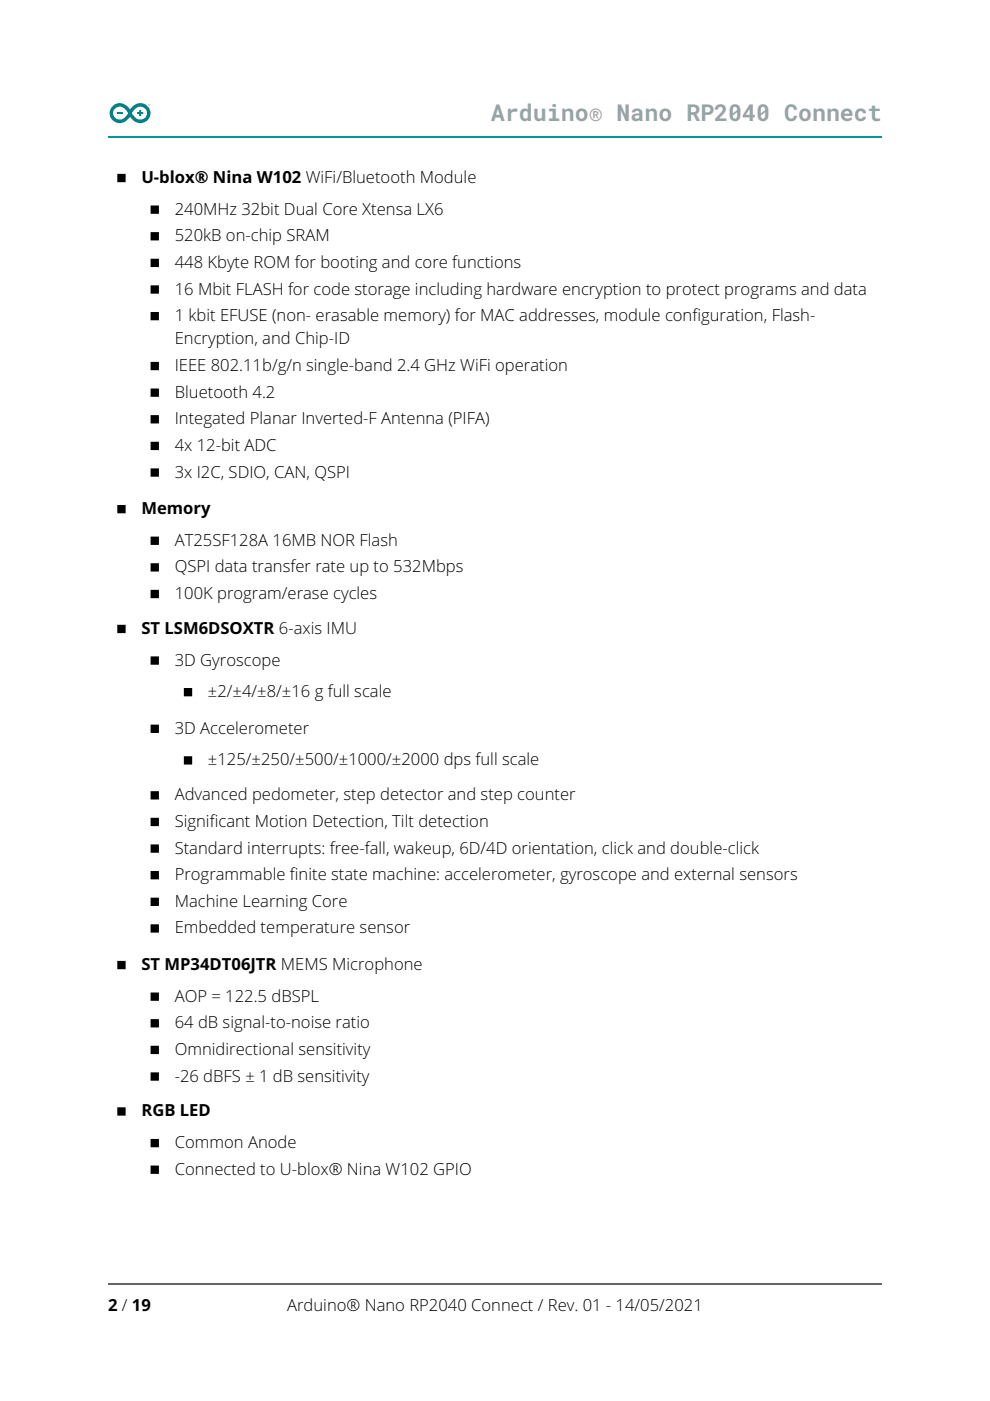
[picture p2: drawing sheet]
<svg xmlns="http://www.w3.org/2000/svg" width="210mm" height="297mm" viewBox="0 0 210 297" stroke-linecap="round" stroke-linejoin="round" font-family="sans-serif">
<defs><g id="words">
<text font-size="4.9" fill="#95a5a6" x="104.1" y="25.8">Arduino® Nano RP2040 Connect</text>
<g font-size="3.5">
<text x="30" y="38.8">U-blox® Nina W102 WiFi/Bluetooth Module</text>
<text x="37" y="45.5">240MHz 32bit Dual Core Xtensa LX6</text>
<text x="37" y="51.2">520kB on-chip SRAM</text>
<text x="37" y="56.8">448 Kbyte ROM for booting and core functions</text>
<text x="37" y="62.4">16 Mbit FLASH for code storage including hardware encryption to protect programs and data</text>
<text x="37" y="68.1">1 kbit EFUSE (non- erasable memory) for MAC addresses, module configuration, Flash-</text>
<text x="37" y="73">Encryption, and Chip-ID</text>
<text x="37" y="78.7">IEEE 802.11b/g/n single-band 2.4 GHz WiFi operation</text>
<text x="37" y="84.3">Bluetooth 4.2</text>
<text x="37" y="90">Integated Planar Inverted-F Antenna (PIFA)</text>
<text x="37" y="95.6">4x 12-bit ADC</text>
<text x="37" y="101.2">3x I2C, SDIO, CAN, QSPI</text>
<text x="30" y="109">Memory</text>
<text x="37" y="115.7">AT25SF128A 16MB NOR Flash</text>
<text x="37" y="121.4">QSPI data transfer rate up to 532Mbps</text>
<text x="37" y="127">100K program/erase cycles</text>
<text x="30" y="134.4">ST LSM6DSOXTR 6-axis IMU</text>
<text x="37" y="141.1">3D Gyroscope</text>
<text x="44.1" y="147.8">±2/±4/±8/±16 g full scale</text>
<text x="37" y="155.6">3D Accelerometer</text>
<text x="44.1" y="162.3">±125/±250/±500/±1000/±2000 dps full scale</text>
<text x="37" y="169.7">Advanced pedometer, step detector and step counter</text>
<text x="37" y="175.3">Significant Motion Detection, Tilt detection</text>
<text x="37" y="181">Standard interrupts: free-fall, wakeup, 6D/4D orientation, click and double-click</text>
<text x="37" y="186.6">Programmable finite state machine: accelerometer, gyroscope and external sensors</text>
<text x="37" y="192.3">Machine Learning Core</text>
<text x="37" y="197.9">Embedded temperature sensor</text>
<text x="30" y="205.7">ST MP34DT06JTR MEMS Microphone</text>
<text x="37" y="212.4">AOP = 122.5 dBSPL</text>
<text x="37" y="218">64 dB signal-to-noise ratio</text>
<text x="37" y="223.7">Omnidirectional sensitivity</text>
<text x="37" y="229.3">-26 dBFS ± 1 dB sensitivity</text>
<text x="30" y="236.7">RGB LED</text>
<text x="37" y="243.4">Common Anode</text>
<text x="37" y="249.1">Connected to U-blox® Nina W102 GPIO</text>
<text x="22.9" y="278">2 / 19</text>
<text x="60.9" y="278">Arduino® Nano RP2040 Connect / Rev. 01 - 14/05/2021</text>
</g>
</g></defs>
<path d="M22.9 29.1h164.1" fill="none" stroke="#00979d" stroke-width=".35"/>
<path d="M23.9 22.5a2.18 2.18 0 0 0 .3 3.2 2.18 2.18 0 0 0 3.1-.6l.3-.4a2.22 2.22 0 0 0 2.9 1.2 2.22 2.22 0 0 0 1.1-3 2.32 2.32 0 0 0-4 .3 2.36 2.36 0 0 0-3.7-.7zM24.2 23.2a1.65 1.65 0 0 1 2.8 .5l.2 .3a1.84 1.84 0 0 1-2.7 1.1 1.34 1.34 0 0 1-.3-1.9zM28.7 23.1l-.7 .9a1.83 1.83 0 0 0 2.6 1.1 1.4 1.4 0 0 0 .1-2.1 1.4 1.4 0 0 0-2 .1zM24.8 23.8h1.3v.4h-1.3zM29.1 23.8h.4v-.5h.4v.5h.5v.4h-.5v.4h-.4v-.4h-.4zM31.4 22.1a.23 .23 0 0 1 .4 0 .23 .23 0 0 1-.4 0zM31.5 22v.3h.2v-.3zM31.4 22.1a.2 .2 0 0 0 .4 0 .2 .2 0 0 0-.4 0zM31.6 22v.1z" fill-rule="evenodd" fill="#008184"/>
<path d="M20.1 269.2h169.7v27.8h-169.7z" fill="#fff"/>
<path d="M22.9 272.2h164.1" fill="none" stroke="#666" stroke-width=".35"/>
<g fill="#000" stroke="#000" stroke-width=".35">
<path d="M25 37h1.5v1.5h-1.5zM32.1 43.7h1.4v1.5h-1.4zM32.1 49.4h1.4v1.4h-1.4zM32.1 55h1.4v1.4h-1.4zM32.1 60.7h1.4v1.4h-1.4zM32.1 66.3h1.4v1.4h-1.4zM32.1 76.9h1.4v1.4h-1.4zM32.1 82.5h1.4v1.5h-1.4zM32.1 88.2h1.4v1.4h-1.4zM32.1 93.8h1.4v1.4h-1.4zM32.1 99.5h1.4v1.4h-1.4zM25 107.2h1.5v1.5h-1.5z"/>
<path d="M32.1 113.9h1.4v1.5h-1.4zM32.1 119.6h1.4v1.4h-1.4zM25 132.6h1.5v1.5h-1.5zM32.1 125.2h1.4v1.4h-1.4zM32.1 139.3h1.4v1.5h-1.4zM32.1 153.8h1.4v1.4h-1.4zM39.2 146h1.4v1.5h-1.4zM32.1 167.9h1.4v1.4h-1.4zM32.1 173.6h1.4v1.4h-1.4zM32.1 179.2h1.4v1.4h-1.4zM39.2 160.5h1.4v1.4h-1.4zM32.1 184.9h1.4v1.4h-1.4z"/>
<path d="M32.1 190.5h1.4v1.4h-1.4zM32.1 196.1h1.4v1.5h-1.4zM25 203.9h1.5v1.4h-1.5zM32.1 210.6h1.4v1.4h-1.4zM32.1 216.3h1.4v1.4h-1.4zM25 234.9h1.5v1.5h-1.5zM32.1 221.9h1.4v1.4h-1.4zM32.1 227.5h1.4v1.5h-1.4zM32.1 241.7h1.4v1.4h-1.4zM32.1 247.3h1.4v1.4h-1.4z"/>
</g>
<use href="#words"/>
</svg>
